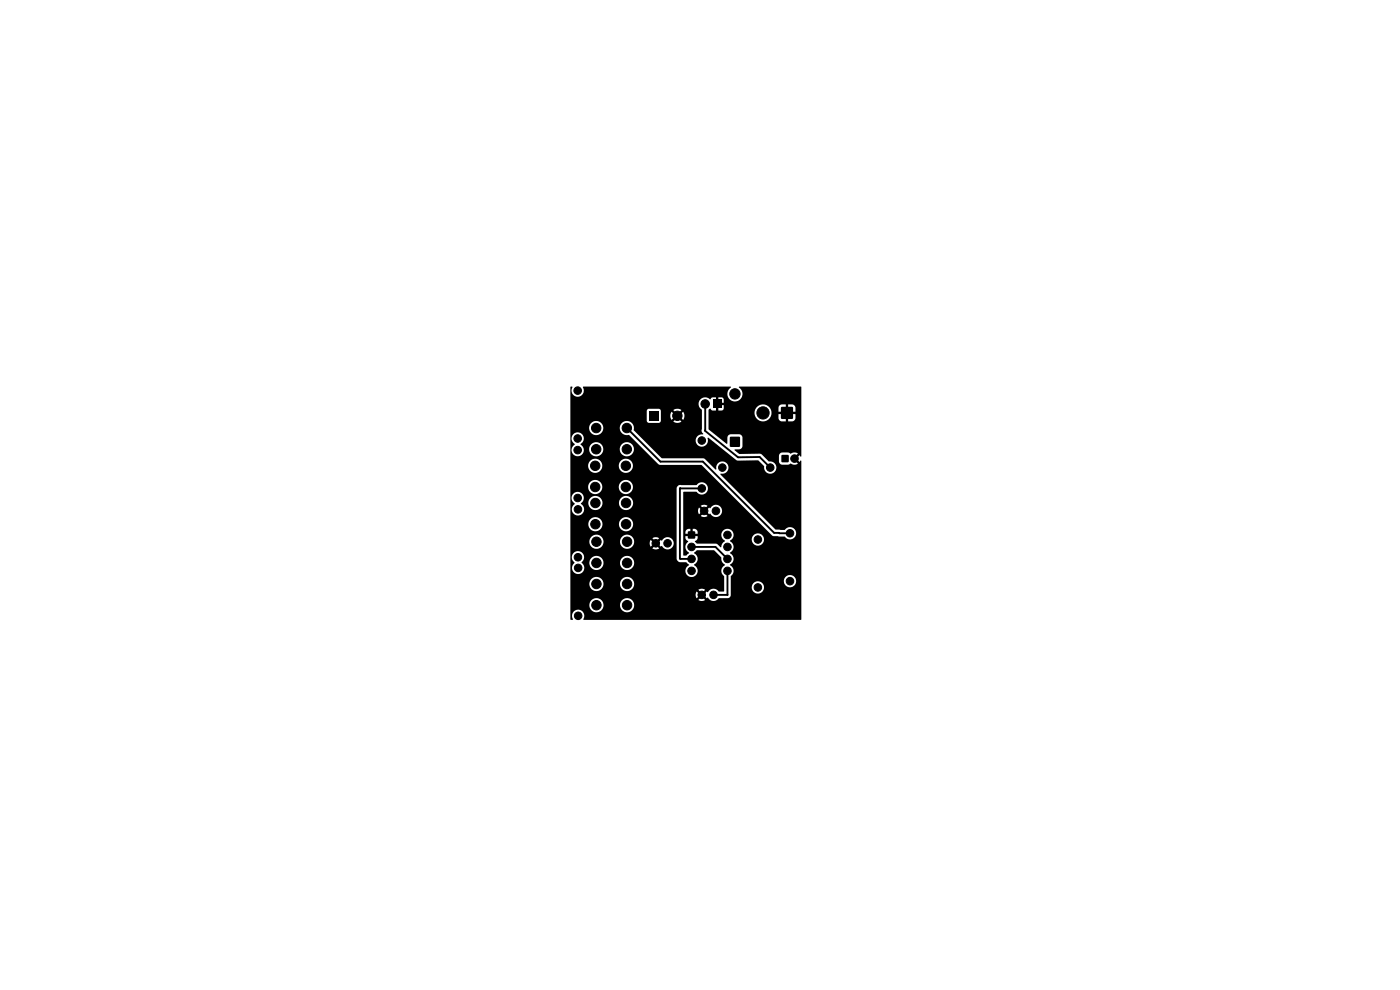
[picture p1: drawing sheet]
<svg xmlns="http://www.w3.org/2000/svg" width="297mm" height="210mm" viewBox="0 0 297 210" stroke-linecap="round" stroke-linejoin="round" font-family="sans-serif">
<g fill="#000" stroke="#000" stroke-width=".21">
<circle cx="122.5" cy="93" r=".8"/>
<circle cx="122.5" cy="82.9" r=".8"/>
<circle cx="122.5" cy="95.5" r=".8"/>
<circle cx="126.3" cy="98.8" r="1"/>
<circle cx="126.5" cy="95.3" r="1"/>
<circle cx="126.5" cy="90.8" r="1"/>
<circle cx="132.8" cy="98.8" r="1"/>
<circle cx="133" cy="95.3" r="1"/>
<circle cx="133" cy="90.8" r="1"/>
<circle cx="143.7" cy="88.2" r="1"/>
<circle cx="148.9" cy="93.4" r=".8"/>
<circle cx="149.6" cy="85.7" r=".9"/>
<circle cx="153.2" cy="99.2" r=".8"/>
<circle cx="155.9" cy="83.6" r="1.1"/>
<circle cx="161.9" cy="87.6" r="1.3"/>
<circle cx="163.4" cy="99.2" r=".8"/>
<circle cx="168.5" cy="97.3" r=".8"/>
<circle cx="122.5" cy="105.6" r=".8"/>
<circle cx="122.6" cy="108" r=".8"/>
<circle cx="122.6" cy="118.2" r=".8"/>
<circle cx="126.3" cy="103.3" r="1"/>
<circle cx="126.3" cy="106.7" r="1"/>
<circle cx="126.3" cy="111.2" r="1"/>
<circle cx="126.5" cy="114.9" r="1"/>
<circle cx="126.5" cy="119.4" r="1"/>
<circle cx="132.8" cy="103.3" r="1"/>
<circle cx="132.8" cy="106.7" r="1"/>
<circle cx="132.8" cy="111.2" r="1"/>
<circle cx="133" cy="114.9" r="1"/>
<circle cx="133" cy="119.4" r="1"/>
<circle cx="139.1" cy="115.2" r=".8"/>
<circle cx="141.6" cy="115.2" r=".8"/>
<circle cx="146.7" cy="116" r=".8"/>
<circle cx="146.7" cy="118.6" r=".8"/>
<circle cx="148.9" cy="103.6" r=".8"/>
<circle cx="149.4" cy="108.4" r=".8"/>
<circle cx="151.9" cy="108.4" r=".8"/>
<circle cx="154.3" cy="113.5" r=".8"/>
<circle cx="154.3" cy="118.6" r=".8"/>
<circle cx="154.3" cy="116" r=".8"/>
<circle cx="160.8" cy="114.4" r=".8"/>
<circle cx="167.6" cy="113.1" r=".8"/>
<circle cx="122.6" cy="130.6" r=".8"/>
<circle cx="122.6" cy="120.5" r=".8"/>
<circle cx="126.5" cy="128.4" r="1"/>
<circle cx="126.5" cy="123.9" r="1"/>
<circle cx="133" cy="128.4" r="1"/>
<circle cx="133" cy="123.9" r="1"/>
<circle cx="146.7" cy="121.1" r=".8"/>
<circle cx="148.9" cy="126.2" r=".8"/>
<circle cx="151.4" cy="126.2" r=".8"/>
<circle cx="154.3" cy="121.1" r=".8"/>
<circle cx="160.8" cy="124.6" r=".8"/>
<circle cx="167.6" cy="123.3" r=".8"/>
</g>
<path d="M121 82.1l.3-.1 .1 .1a1.33 1.33 0 0 0 1.3 2.1 1.33 1.33 0 0 0 1-2.2h31.3l.1 .1a1.64 1.64 0 0 0-.4 2.5 1.64 1.64 0 0 0 2.5 0 1.64 1.64 0 0 0-.5-2.5l13.2-.1 .1 14.8h-.2l-.2-.2-.7 .6-.3-.3 .6-.7a1.77 1.77 0 0 0-1.6 0l-.3-.2h-1.5l-.4 .3-.2 .4 .1 1.3 .2 .4 .4 .2 1.5-.1a.51 .51 0 0 1 .8 0h.7l.4-.1-.7-.7 .3-.4 .7 .7 .2-.3h.2l-.1 33.8h-46l-.2-.1 .2-.3a1.3 1.3 0 0 0-1.4-1.8 1.3 1.3 0 0 0-1 2l-.1 .2-.4-.1v-3.1h4v.2a1.51 1.51 0 0 0 1.6 1.4 1.51 1.51 0 0 0 1.4-1.6h3.5v.2a1.51 1.51 0 0 0 2.3 1.2 1.51 1.51 0 0 0 0-2.6 1.51 1.51 0 0 0-2.3 1.2h-3.5v-.3a1.51 1.51 0 0 0-1.6-1.1 1.51 1.51 0 0 0-1.4 1.4h-4v-4.5h4v.2a1.51 1.51 0 0 0 1.6 1.4 1.51 1.51 0 0 0 1.4-1.6h3.5v.2a1.51 1.51 0 0 0 2.3 1.2 1.51 1.51 0 0 0 0-2.6 1.51 1.51 0 0 0-2.3 1.2h-3.5v-.3a1.51 1.51 0 0 0-1.6-1.1 1.51 1.51 0 0 0-1.4 1.4h-4v-5.7h.3l.1 .6 .5 .7a1.32 1.32 0 0 0-.2 2 1.32 1.32 0 0 0 2-.1 1.32 1.32 0 0 0-.3-2h1.6v.2a1.51 1.51 0 0 0 1.6 1.4 1.51 1.51 0 0 0 1.4-1.6h3.5v.2a1.5 1.5 0 0 0 2 1.3 1.5 1.5 0 0 0 .7-2.3h9.3l.5 .7 1.6 .1 .6 .5a1.34 1.34 0 0 0-.5 2.1 1.34 1.34 0 0 0 2.1 0 1.34 1.34 0 0 0-.6-2.1 1.42 1.42 0 0 0 .8-1.2 1.42 1.42 0 0 0-.8-1.3l.7-.6h3.5l1.6 1.6a1.51 1.51 0 0 0 .8 1.5 1.42 1.42 0 0 0-.2 2.5v3.1l-1.1 .1a1.38 1.38 0 0 0-2.4 .1l-.2-.1-.6 .6-.4-.3 .7-.7a1.29 1.29 0 0 0-1.5 0l.7 .7-.3 .3-.7-.6a1.29 1.29 0 0 0 0 1.4l.7-.7 .3 .4-.6 .7a1.29 1.29 0 0 0 1.4 0l-.7-.7 .4-.4 .6 .7 .2-.1a1.64 1.64 0 0 0 1.8 .6l.6-.5h1.9l.4-.2 .2-.4v-1.8h4.5v.2a1.3 1.3 0 0 0 2 1 1.3 1.3 0 0 0 0-2.2 1.3 1.3 0 0 0-2 1h-4.5v-1.3h11.3v.2a1.3 1.3 0 0 0 2 1 1.3 1.3 0 0 0 0-2.2 1.3 1.3 0 0 0-2 1h-11.3v-.9a1.43 1.43 0 0 0-.2-2.5 1.42 1.42 0 0 0 .8-1.2 1.42 1.42 0 0 0-.8-1.3 1.42 1.42 0 0 0 .8-1.3 1.42 1.42 0 0 0-.8-1.3l.5-.4h4.2v.3a1.3 1.3 0 0 0 2 1 1.3 1.3 0 0 0 0-2.3 1.3 1.3 0 0 0-2 1h-4.2a1.33 1.33 0 0 0-.3-1.9 1.33 1.33 0 0 0-1.9 .5 1.33 1.33 0 0 0 .7 1.9l-.1 .1a1.63 1.63 0 0 0-.7 1.2l-1-.8h-4.1l-.5-.5a.85 .85 0 0 0 .6-1.1h-1v-.5h1v-.3a.8 .8 0 0 0-1-.7v1h-.5v-1h-.4a.81 .81 0 0 0-.7 1h1v.5h-1l.1 .6 .5 .5a1.44 1.44 0 0 0 .2 2.5l-.6 .6-.6-.1-.1-9.5h3.2l.2 .8 .7-.7 .3 .4-.6 .7a1.29 1.29 0 0 0 1.4 0l-.7-.7 .4-.4 .7 .7 .1-.1a1.64 1.64 0 0 0 1.8 .6 1.33 1.33 0 0 0 .4-2.2 1.33 1.33 0 0 0-2.2 .4l-.1-.1-.7 .6-.4-.3 .7-.7a1.29 1.29 0 0 0-1.4 0l.6 .7-.3 .3-.7-.6-.2 .6h-3.2l.1-3.9 2.8-.1a1.32 1.32 0 0 0 2 .2 1.32 1.32 0 0 0-.1-2 1.32 1.32 0 0 0-2 .4h-3.2a.77 .77 0 0 0-1 .7v14.9l-9.3-.1a1.51 1.51 0 0 0-1.6-.4 1.51 1.51 0 0 0-1.1 1.3h-3.5v-.2a1.51 1.51 0 0 0-1.6-1.2 1.51 1.51 0 0 0-1.4 1.4h-1.6a1.31 1.31 0 0 0-.1-2.2 1.31 1.31 0 0 0-2 1h-.3v-3.3h4v.2a1.51 1.51 0 0 0 1.6 1.4 1.51 1.51 0 0 0 1.4-1.6h3.5v.2a1.5 1.5 0 0 0 1.5 1.4 1.5 1.5 0 0 0 1.5-1.3h3.3l.2 .9 .7-.7 .4 .4-.7 .7a1.29 1.29 0 0 0 1.4-.1l-.6-.6 .3-.4 .7 .7 .1-.2a1.64 1.64 0 0 0 1.8 .7 1.33 1.33 0 0 0 .4-2.2 1.33 1.33 0 0 0-2.1 .4l-.2-.2-.7 .7-.3-.4 .6-.7a1.29 1.29 0 0 0-1.4 .1l.7 .6-.4 .4-.7-.7-.2 .6h-3.3a1.5 1.5 0 0 0-1.3-1.7 1.5 1.5 0 0 0-1.7 1.4h-3.5v-.2a1.51 1.51 0 0 0-1.6-1.2 1.51 1.51 0 0 0-1.4 1.4h-4v-3.7h3.8v.2a1.51 1.51 0 0 0 1.6 1.4 1.51 1.51 0 0 0 1.4-1.6h3.5v.2a1.51 1.51 0 0 0 2.3 1.2 1.51 1.51 0 0 0 0-2.6 1.51 1.51 0 0 0-2.3 1.2h-3.5v-.3a1.51 1.51 0 0 0-1.6-1.1 1.51 1.51 0 0 0-1.4 1.4h-3.8v-5.6h.2l.1 .6 .6 .8a1.32 1.32 0 0 0-.2 2.1 1.32 1.32 0 0 0 2.1-.2 1.32 1.32 0 0 0-.6-2l.2-.2h1.4v.2a1.51 1.51 0 0 0 1.6 1.4 1.51 1.51 0 0 0 1.4-1.6h3.5v.2a1.5 1.5 0 0 0 2.3 1.2 1.5 1.5 0 0 0 0-2.6 1.5 1.5 0 0 0-2.3 1.2h-3.5v-.3a1.51 1.51 0 0 0-1.6-1.1 1.51 1.51 0 0 0-1.4 1.4h-1.4l.1-.1a1.3 1.3 0 0 0-.5-2.1 1.3 1.3 0 0 0-1.8 1.1h-.2v-2.3h3.8v.2a1.51 1.51 0 0 0 1.6 1.4 1.51 1.51 0 0 0 1.4-1.6h3.5v.2a1.51 1.51 0 0 0 2.3 1.2 1.51 1.51 0 0 0 0-2.6 1.51 1.51 0 0 0-2.3 1.2h-3.5l-.1-.2a1.51 1.51 0 0 0-1.5-1.2 1.51 1.51 0 0 0-1.4 1.4h-3.8v-4.5h3.8v.2a1.51 1.51 0 0 0 1.6 1.4 1.51 1.51 0 0 0 1.4-1.6h3.5v.2a1.51 1.51 0 0 0 2.3 1.2 1.51 1.51 0 0 0 0-2.6 1.51 1.51 0 0 0-2.3 1.2h-3.5l-.1-.2a1.51 1.51 0 0 0-1.5-1.2 1.51 1.51 0 0 0-1.4 1.4h-3.8v-5.8h.2l.1 .6 .6 .8a1.31 1.31 0 0 0-.6 1.7 1.31 1.31 0 0 0 1.6 .7 1.31 1.31 0 0 0 .9-1.5h1.2v.2a1.51 1.51 0 0 0 1.6 1.4 1.51 1.51 0 0 0 1.4-1.6h3.5v.2a1.51 1.51 0 0 0 2.3 1.2 1.51 1.51 0 0 0 0-2.6 1.51 1.51 0 0 0-2.3 1.2h-3.5l-.1-.3a1.51 1.51 0 0 0-1.5-1.1 1.51 1.51 0 0 0-1.4 1.4h-1.2l-.7-1a1.32 1.32 0 0 0 .2-2.2 1.32 1.32 0 0 0-2.1 .9h-.2v-2.2h4v.2a1.51 1.51 0 0 0 1.6 1.4 1.51 1.51 0 0 0 1.4-1.6h3.5v.2a1.61 1.61 0 0 0 2 1.4l6.4 6.3h8.9l15 15 .4 .1 2.2 .1a1.33 1.33 0 0 0 2 .3 1.33 1.33 0 0 0 0-2 1.33 1.33 0 0 0-2 .3l-1.9-.1-11.7-11.8a1.36 1.36 0 0 0 1.7-.9 1.36 1.36 0 0 0-1-1.7 1.38 1.38 0 0 0-1.6 1.7l-2.6-2.4h-8.9l-3.9-3.9h11.1a1.34 1.34 0 0 0 1.6 1.4 1.34 1.34 0 0 0 .9-1.8l6.2 4.7h4.5l1.3 1.3a1.32 1.32 0 0 0 1.3 1.6 1.32 1.32 0 0 0 1.3-1.5 1.32 1.32 0 0 0-1.6-1.1l-1.7-1.6h-4.5l-1-.8v-.2h1.2l.3-.4 .1-2.2-.4-.5-2.1-.1-.4 .2-.3 .4v1.3l-.1 .2-3.9-3.1v-3.6h9.8v.2a1.8 1.8 0 0 0 2.4 1.6 1.8 1.8 0 0 0 .8-2.8h1.9v.8h1.1v.5h-1.1v1l.4 .5 1.1 .1v-1.2h.5v1.2h1l.3-.2 .2-.4v-1h-1.1v-.5h1.1v-.9l-.1-.3-.4-.3h-1v1.2h-.5v-1.2h-.8a.74 .74 0 0 0-.7 .7l-2-.1a1.8 1.8 0 0 0-1.9-.5 1.8 1.8 0 0 0-1.2 1.6h-9.8v-.6l.3-.2 .5 .4h.8v-1h.5v1h.7l.4-.4v-.8h-1v-.5h1v-.7l-.2-.4h-.9v1h-.5v-1h-.8l-.4 .4a1.48 1.48 0 0 0-2.2 .1 1.48 1.48 0 0 0 .4 2.2l-.1 4.4 .4 .7h-.2a1.3 1.3 0 0 0-1.4 1.2h-11.1l-2-2a1.53 1.53 0 0 0-1.2-2 1.53 1.53 0 0 0-1.8 1.4h-3.5l-.1-.3a1.51 1.51 0 0 0-1.5-1.1 1.51 1.51 0 0 0-1.4 1.4h-4v-3.5h16.2v2.1l.3 .4h2.4l.3-.4v-1.2h2l.3 1 .7-.8 .4 .4-.8 .7a1.48 1.48 0 0 0 1.8 0l-.8-.7 .4-.4 .8 .7a1.49 1.49 0 0 0-.1-1.7l-.7 .8-.4-.4 .7-.8a1.49 1.49 0 0 0-1.7 .1l.8 .7-.4 .4-.7-.8-.3 .8h-2v-1l-.5-.4h-2.1l-.4 .5h-16.2zM137.7 87.2h2v2h-2zM151.2 84.8h1.8v1.8h-1.8zM154.9 92.7h2v2h-2zM165.8 96.6h1.5v1.4h-1.5zM165.7 86.4h2.5v2.4h-2.5zM146 112.8h1.4v1.4h-1.4z" fill="#000"/>
<path d="M133 90.8l7.1 7.1h9l15.1 15.1 3.4 .1M149.6 85.7h.1M149.6 85.7l-.1 5.7 7.1 5.6 4.5-.1 2.3 2.3M146.7 116h5.1l2.5 2.6M148.9 103.6h-4.7v14.9l2.5 .1M151.4 126.2h2.9M154.3 126.2h.1M154.3 121.1v5.1" fill="none" stroke="#000" stroke-width=".4"/>
</svg>
